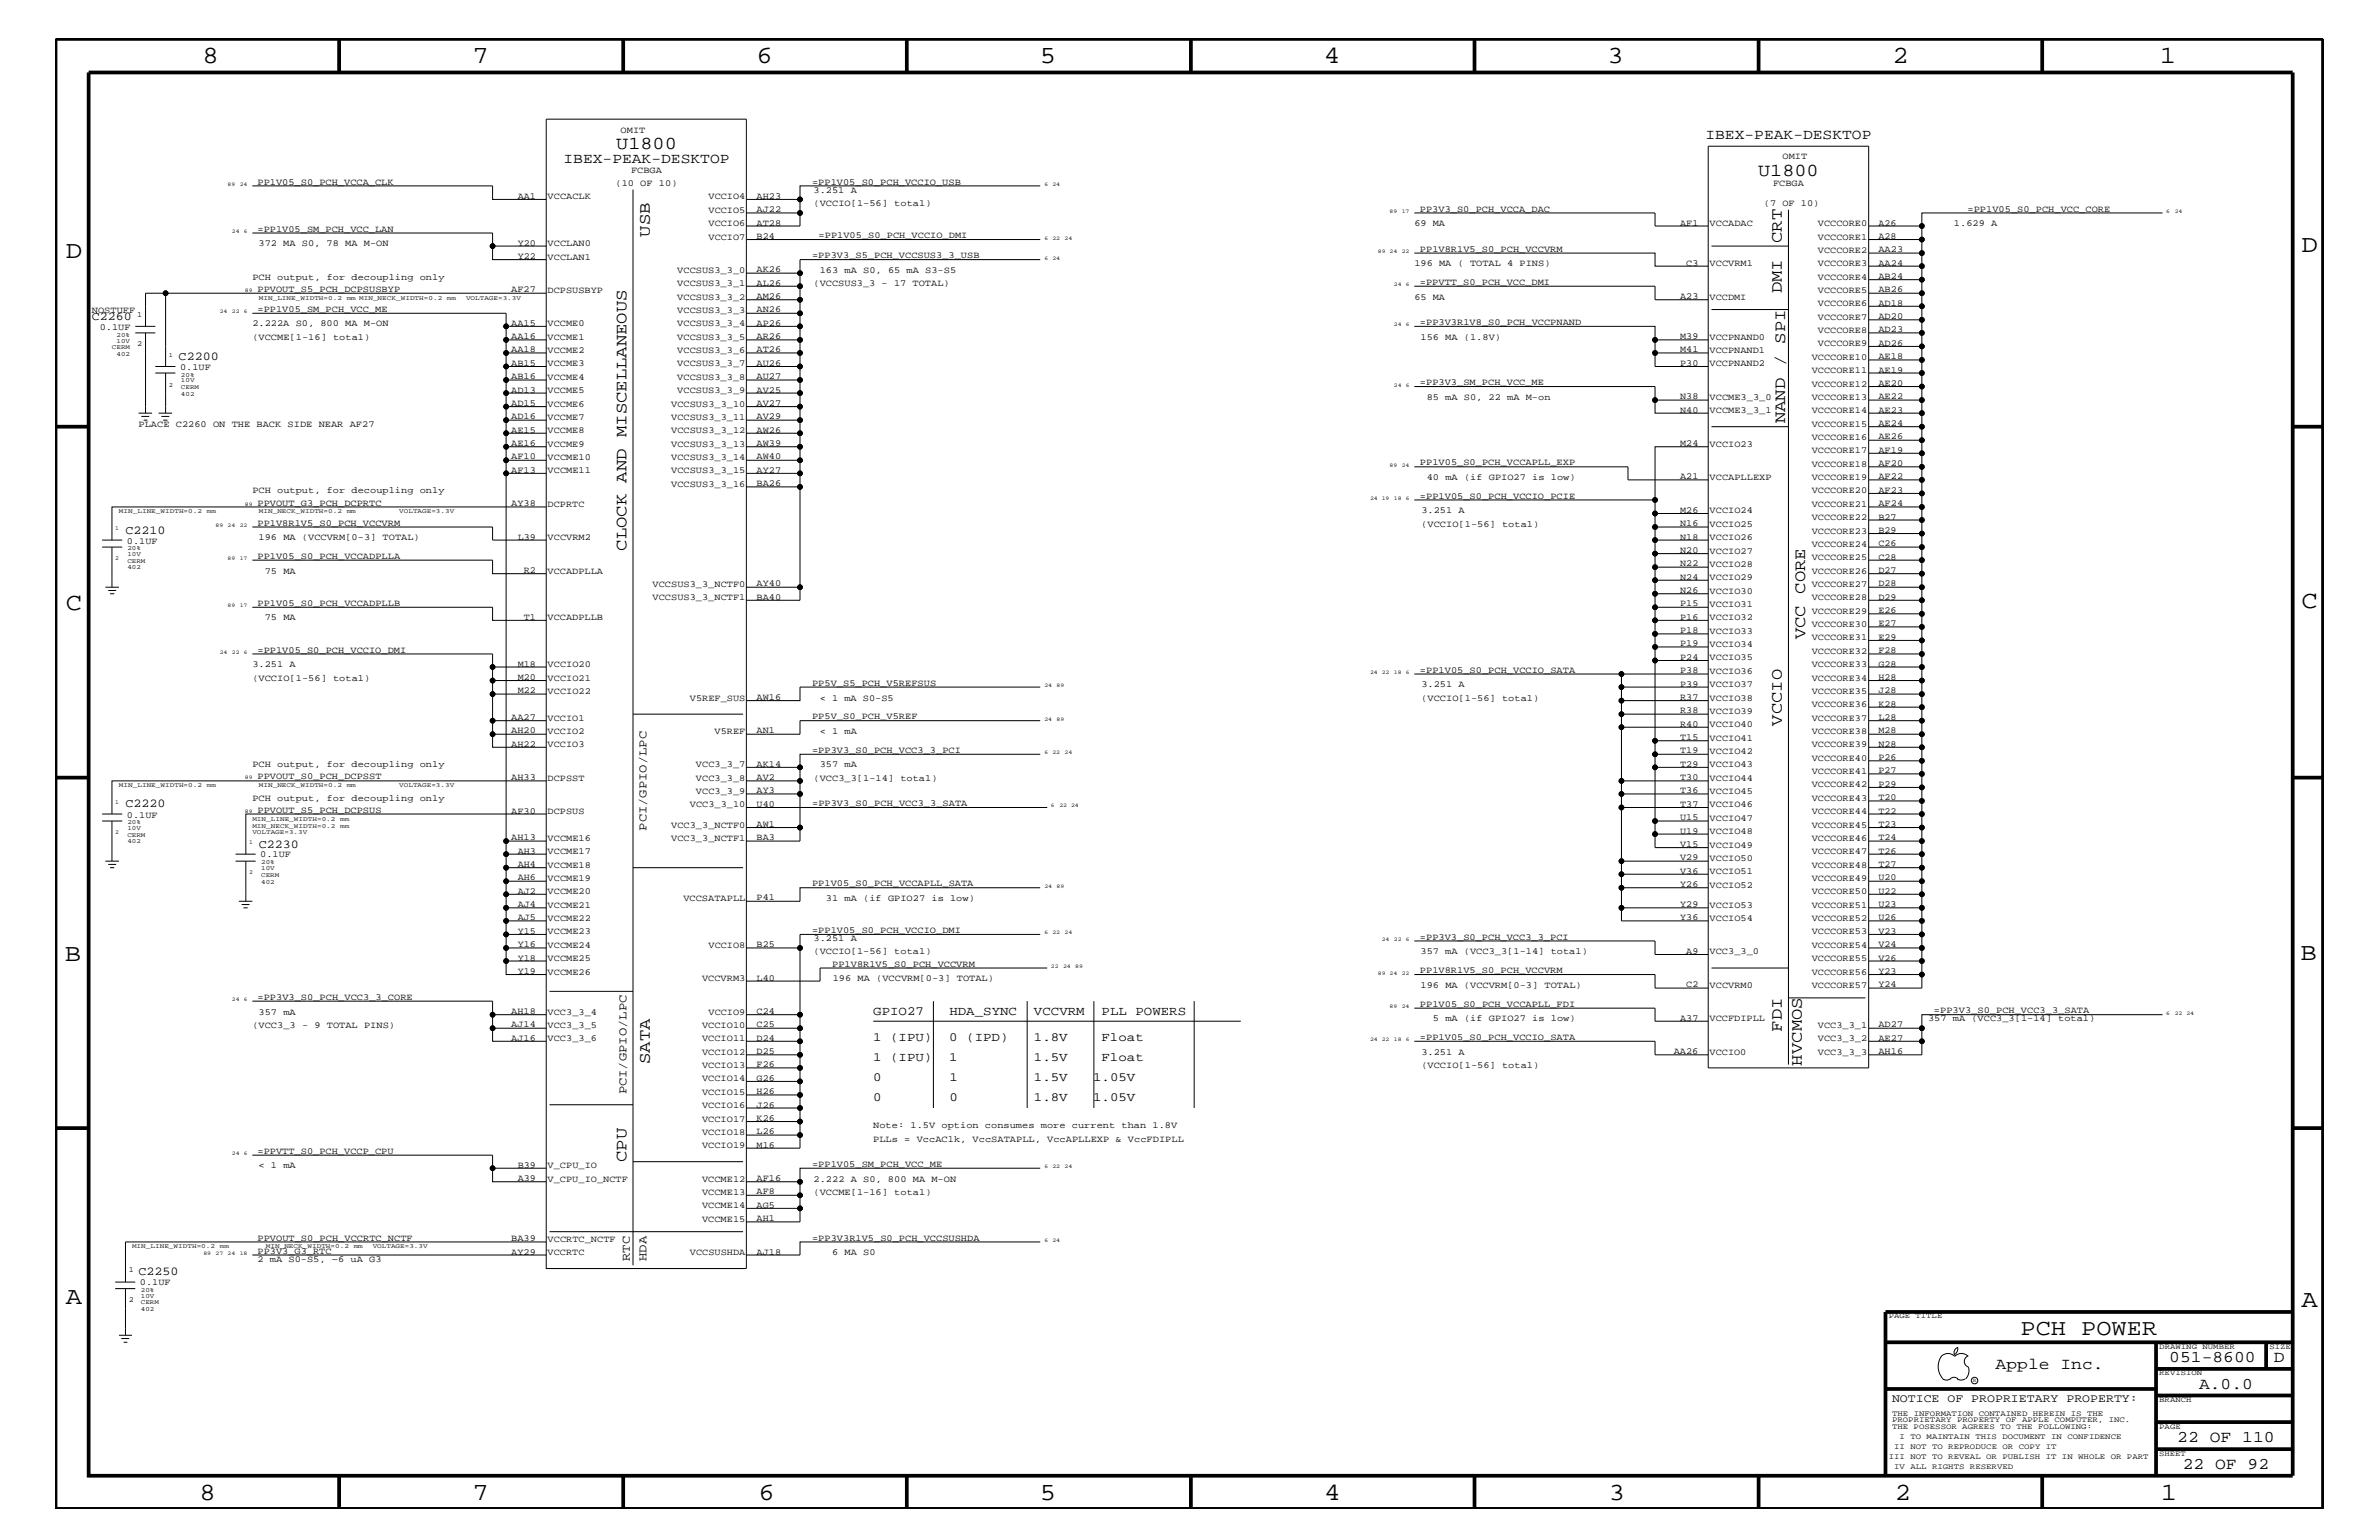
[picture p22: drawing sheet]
<svg xmlns="http://www.w3.org/2000/svg" width="432mm" height="279mm" viewBox="0 0 432 279" stroke-linecap="round" stroke-linejoin="round" font-family="sans-serif">
<defs><g id="words">
<g font-size="4.5">
<text x="36.7" y="11.5">8</text>
<text x="85.8" y="11.5">7</text>
<text x="137.3" y="11.5">6</text>
<text x="188.7" y="11.5">5</text>
<text x="240.3" y="11.5">4</text>
<text x="291.8" y="11.5">3</text>
<text x="343.5" y="11.5">2</text>
<text x="392" y="11.5">1</text>
<text x="11.9" y="46.8">D</text>
<text x="417.7" y="45.7">D</text>
<text x="11.9" y="110.6">C</text>
<text x="417.7" y="110.3">C</text>
<text x="11.8" y="174.3">B</text>
<text x="417.6" y="174.2">B</text>
<text x="11.9" y="236.7">A</text>
<text x="417.7" y="237.1">A</text>
<text x="36.2" y="272.1">8</text>
<text x="85.8" y="272.1">7</text>
<text x="137.7" y="272.1">6</text>
<text x="188.7" y="272.1">5</text>
<text x="240.4" y="272.1">4</text>
<text x="292" y="272.1">3</text>
<text x="343.9" y="272.1">2</text>
<text x="392.2" y="272.1">1</text>
</g>
<text font-size="4.1" x="366.7" y="242.3">PCH POWER</text>
<g font-size="3.3">
<text x="111.8" y="27.1">U1800</text>
<text x="319.1" y="31.9">U1800</text>
</g>
<g font-size="3">
<text x="117.9" y="42.9" transform="rotate(-90 117.9 42.9)">USB</text>
<text x="323.4" y="44.1" transform="rotate(-90 323.4 44.1)">CRT</text>
<text x="323.4" y="53.2" transform="rotate(-90 323.4 53.2)">DMI</text>
<text x="324" y="76.8" transform="rotate(-90 324 76.8)">NAND / SPI</text>
<text x="113.7" y="99.9" transform="rotate(-90 113.7 99.9)">CLOCK AND MISCELLANEOUS</text>
<text x="327.7" y="116" transform="rotate(-90 327.7 116)">VCC CORE</text>
<text x="323.4" y="131.6" transform="rotate(-90 323.4 131.6)">VCCIO</text>
<text x="323.4" y="187.2" transform="rotate(-90 323.4 187.2)">FDI</text>
<text x="117.9" y="193" transform="rotate(-90 117.9 193)">SATA</text>
<text x="327.1" y="193.3" transform="rotate(-90 327.1 193.3)">HVCMOS</text>
<text x="113.7" y="210.8" transform="rotate(-90 113.7 210.8)">CPU</text>
<text x="362.2" y="248.4">Apple Inc.</text>
<text x="393.7" y="247.1">051-8600</text>
<text x="399.2" y="252">A.0.0</text>
<text x="412.7" y="247.1">D</text>
<text x="395.2" y="261.6">22 OF 110</text>
<text x="396.2" y="266.6">22 OF 92</text>
</g>
<g font-size="2.6">
<text x="102.3" y="29.5">IBEX-PEAK-DESKTOP</text>
<text x="309.5" y="25.3">IBEX-PEAK-DESKTOP</text>
</g>
<g font-size="2.3">
<text x="158.5" y="184.1">GPIO27</text>
<text x="172.3" y="184.1">HDA_SYNC</text>
<text x="187.7" y="184.1">VCCVRM</text>
<text x="200" y="184.1">PLL POWERS</text>
<text x="158.5" y="188.9">1 (IPU)</text>
<text x="172.3" y="188.9">0 (IPD)</text>
<text x="187.7" y="188.9">1.8V</text>
<text x="199.9" y="188.9">Float</text>
<text x="158.5" y="196.2">0</text>
<text x="158.5" y="192.6">1 (IPU)</text>
<text x="172.3" y="192.6">1</text>
<text x="172.3" y="196.2">1</text>
<text x="187.7" y="192.6">1.5V</text>
<text x="187.7" y="196.2">1.5V</text>
<text x="198.4" y="196.2">1.05V</text>
<text x="199.9" y="192.6">Float</text>
<text x="158.5" y="199.8">0</text>
<text x="172.3" y="199.8">0</text>
<text x="187.7" y="199.8">1.8V</text>
<text x="198.4" y="199.8">1.05V</text>
</g>
<g font-size="2.2">
<text x="16.7" y="58">C2260</text>
<text x="32.4" y="65.3">C2200</text>
<text x="22.8" y="96.8">C2210</text>
<text x="22.8" y="146.5">C2220</text>
<text x="47" y="153.8">C2230</text>
<text x="117.3" y="150.7" transform="rotate(-90 117.3 150.7)">PCI/GPIO/LPC</text>
<text x="113.7" y="198.6" transform="rotate(-90 113.7 198.6)">PCI/GPIO/LPC</text>
<text x="25.1" y="231.3">C2250</text>
<text x="114.3" y="228.8" transform="rotate(-90 114.3 228.8)">RTC</text>
<text x="117.3" y="228.8" transform="rotate(-90 117.3 228.8)">HDA</text>
</g>
<text font-size="2.1" x="343.4" y="254.4">NOTICE OF PROPRIETARY PROPERTY:</text>
<g font-size="1.7">
<text x="112.6" y="24.1">OMIT</text>
<text x="323.6" y="28.9">OMIT</text>
<text x="46.7" y="33.6">PP1V05_S0_PCH_VCCA_CLK</text>
<text x="111.7" y="33.7">(10 OF 10)</text>
<text x="114.6" y="31.4">FCBGA</text>
<text x="147.4" y="33.6">=PP1V05_S0_PCH_VCCIO_USB</text>
<text x="147.7" y="35">3.251 A</text>
<text x="321.8" y="33.7">FCBGA</text>
<text x="94" y="36.1">AA1</text>
<text x="99.4" y="36.2">VCCACLK</text>
<text x="128.6" y="41">VCCIO6</text>
<text x="128.6" y="38.6">VCCIO5</text>
<text x="128.6" y="36.2">VCCIO4</text>
<text x="137.3" y="40.9">AT28</text>
<text x="137.3" y="38.5">AJ22</text>
<text x="137.3" y="36.1">AH23</text>
<text x="147.7" y="37.4">(VCCIO[1-56] total)</text>
<text x="256.7" y="41">69 MA</text>
<text x="257.7" y="38.4">PP3V3_S0_PCH_VCCA_DAC</text>
<text x="305" y="40.9">AF1</text>
<text x="310.3" y="41">VCCADAC</text>
<text x="320.2" y="37.4">(7 OF 10)</text>
<text x="329.9" y="41">VCCCORE0</text>
<text x="341" y="40.9">A26</text>
<text x="354.7" y="41">1.629 A</text>
<text x="357.1" y="38.4">=PP1V05_S0_PCH_VCC_CORE</text>
<text x="46.7" y="42">=PP1V05_SM_PCH_VCC_LAN</text>
<text x="46.9" y="44.6">372 MA S0, 78 MA M-ON</text>
<text x="94" y="47">Y22</text>
<text x="94" y="44.6">Y20</text>
<text x="99.4" y="47.1">VCCLAN1</text>
<text x="99.4" y="44.6">VCCLAN0</text>
<text x="128.6" y="43.5">VCCIO7</text>
<text x="137.3" y="43.4">B24</text>
<text x="147.4" y="46.8">=PP3V3_S5_PCH_VCCSUS3_3_USB</text>
<text x="148.6" y="43.2">=PP1V05_S0_PCH_VCCIO_DMI</text>
<text x="257.7" y="45.7">PP1V8R1V5_S0_PCH_VCCVRM</text>
<text x="329.9" y="45.9">VCCCORE2</text>
<text x="329.9" y="43.5">VCCCORE1</text>
<text x="341" y="45.7">AA23</text>
<text x="341" y="43.4">A28</text>
<text x="45.8" y="50.7">PCH output, for decoupling only</text>
<text x="46.7" y="52.9">PPVOUT_S5_PCH_DCPSUSBYP</text>
<text x="92.8" y="53">AF27</text>
<text x="99.4" y="53.2">DCPSUSBYP</text>
<text x="122.9" y="51.9">VCCSUS3_3_1</text>
<text x="122.9" y="49.6">VCCSUS3_3_0</text>
<text x="137.3" y="51.8">AL26</text>
<text x="137.3" y="49.4">AK26</text>
<text x="147.7" y="51.9">(VCCSUS3_3 - 17 TOTAL)</text>
<text x="148.8" y="49.6">163 mA S0, 65 mA S3-S5</text>
<text x="256.7" y="48.3">196 MA ( TOTAL 4 PINS)</text>
<text x="257.7" y="51.7">=PPVTT_S0_PCH_VCC_DMI</text>
<text x="306.1" y="48.2">C3</text>
<text x="310.3" y="48.3">VCCVRM1</text>
<text x="329.9" y="53.2">VCCCORE5</text>
<text x="329.9" y="50.7">VCCCORE4</text>
<text x="329.9" y="48.3">VCCCORE3</text>
<text x="341" y="53">AB26</text>
<text x="341" y="50.7">AB24</text>
<text x="341" y="48.2">AA24</text>
<text x="16.7" y="56.8">NOSTUFF</text>
<text x="18.1" y="59.8">0.1UF</text>
<text x="45.8" y="59.2">2.222A S0, 800 MA M-ON</text>
<text x="46.7" y="56.6">=PP1V05_SM_PCH_VCC_ME</text>
<text x="92.8" y="59.1">AA15</text>
<text x="99.4" y="59.2">VCCME0</text>
<text x="122.9" y="59.2">VCCSUS3_3_4</text>
<text x="122.9" y="56.8">VCCSUS3_3_3</text>
<text x="122.9" y="54.4">VCCSUS3_3_2</text>
<text x="137.3" y="59.1">AP26</text>
<text x="137.3" y="56.7">AN26</text>
<text x="137.3" y="54.2">AM26</text>
<text x="256.7" y="54.4">65 MA</text>
<text x="257.7" y="59">=PP3V3R1V8_S0_PCH_VCCPNAND</text>
<text x="305" y="54.2">A23</text>
<text x="310.3" y="54.4">VCCDMI</text>
<text x="329.9" y="55.6">VCCCORE6</text>
<text x="329.9" y="58">VCCCORE7</text>
<text x="341" y="57.9">AD20</text>
<text x="341" y="55.5">AD18</text>
<text x="45.8" y="61.7">(VCCME[1-16] total)</text>
<text x="92.8" y="64">AA18</text>
<text x="92.8" y="61.5">AA16</text>
<text x="99.4" y="64">VCCME2</text>
<text x="99.4" y="61.7">VCCME1</text>
<text x="122.9" y="64">VCCSUS3_3_6</text>
<text x="122.9" y="61.7">VCCSUS3_3_5</text>
<text x="137.3" y="64">AT26</text>
<text x="137.3" y="61.5">AR26</text>
<text x="257.8" y="61.7">156 MA (1.8V)</text>
<text x="305" y="64">M41</text>
<text x="305" y="61.5">M39</text>
<text x="310.3" y="64">VCCPNAND1</text>
<text x="310.3" y="61.7">VCCPNAND0</text>
<text x="328.8" y="65.3">VCCCORE10</text>
<text x="329.9" y="62.9">VCCCORE9</text>
<text x="329.9" y="60.4">VCCCORE8</text>
<text x="341" y="62.8">AD26</text>
<text x="341" y="60.3">AD23</text>
<text x="341" y="65.1">AE18</text>
<text x="32.7" y="67.1">0.1UF</text>
<text x="92.8" y="71.2">AD13</text>
<text x="92.8" y="68.8">AB16</text>
<text x="92.8" y="66.4">AB15</text>
<text x="99.4" y="71.3">VCCME5</text>
<text x="99.4" y="68.9">VCCME4</text>
<text x="99.4" y="66.5">VCCME3</text>
<text x="122.9" y="71.3">VCCSUS3_3_9</text>
<text x="122.9" y="68.9">VCCSUS3_3_8</text>
<text x="122.9" y="66.5">VCCSUS3_3_7</text>
<text x="137.3" y="71.2">AV25</text>
<text x="137.3" y="68.8">AU27</text>
<text x="137.3" y="66.4">AU26</text>
<text x="257.7" y="69.9">=PP3V3_SM_PCH_VCC_ME</text>
<text x="305" y="66.4">P30</text>
<text x="310.3" y="66.5">VCCPNAND2</text>
<text x="328.8" y="70.1">VCCCORE12</text>
<text x="328.8" y="67.7">VCCCORE11</text>
<text x="341" y="70">AE20</text>
<text x="341" y="67.6">AE19</text>
<text x="25.1" y="77.4">PLACE C2260 ON THE BACK SIDE NEAR AF27</text>
<text x="92.8" y="76.1">AD16</text>
<text x="92.8" y="73.7">AD15</text>
<text x="99.4" y="76.2">VCCME7</text>
<text x="99.4" y="73.8">VCCME6</text>
<text x="121.8" y="76.2">VCCSUS3_3_11</text>
<text x="121.8" y="73.8">VCCSUS3_3_10</text>
<text x="137.3" y="76.1">AV29</text>
<text x="137.3" y="73.7">AV27</text>
<text x="259" y="72.6">85 mA S0, 22 mA M-on</text>
<text x="305" y="74.9">N40</text>
<text x="305" y="72.4">N38</text>
<text x="310.3" y="75">VCCME3_3_1</text>
<text x="310.3" y="72.6">VCCME3_3_0</text>
<text x="328.8" y="77.4">VCCCORE15</text>
<text x="328.8" y="75">VCCCORE14</text>
<text x="328.8" y="72.6">VCCCORE13</text>
<text x="341" y="77.3">AE24</text>
<text x="341" y="74.9">AE23</text>
<text x="341" y="72.4">AE22</text>
<text x="92.8" y="80.9">AE16</text>
<text x="92.8" y="78.5">AE15</text>
<text x="92.8" y="83.3">AF10</text>
<text x="99.4" y="83.5">VCCME10</text>
<text x="99.4" y="81.1">VCCME9</text>
<text x="99.4" y="78.6">VCCME8</text>
<text x="121.8" y="83.5">VCCSUS3_3_14</text>
<text x="121.8" y="81.1">VCCSUS3_3_13</text>
<text x="121.8" y="78.6">VCCSUS3_3_12</text>
<text x="137.3" y="83.3">AW40</text>
<text x="137.3" y="80.9">AW39</text>
<text x="137.3" y="78.5">AW26</text>
<text x="305" y="80.9">M24</text>
<text x="310.3" y="81.1">VCCIO23</text>
<text x="328.8" y="82.2">VCCCORE17</text>
<text x="328.8" y="79.9">VCCCORE16</text>
<text x="341" y="82.2">AF19</text>
<text x="341" y="79.7">AE26</text>
<text x="45.8" y="89.5">PCH output, for decoupling only</text>
<text x="92.8" y="85.8">AF13</text>
<text x="99.4" y="85.9">VCCME11</text>
<text x="121.8" y="88.3">VCCSUS3_3_16</text>
<text x="121.8" y="85.9">VCCSUS3_3_15</text>
<text x="137.3" y="88.2">BA26</text>
<text x="137.3" y="85.8">AY27</text>
<text x="257.7" y="84.4">PP1V05_S0_PCH_VCCAPLL_EXP</text>
<text x="259" y="87.1">40 mA (if GPIO27 is low)</text>
<text x="305" y="87">A21</text>
<text x="310.3" y="87.1">VCCAPLLEXP</text>
<text x="328.8" y="89.5">VCCCORE20</text>
<text x="328.8" y="87.1">VCCCORE19</text>
<text x="328.8" y="84.7">VCCCORE18</text>
<text x="341" y="89.4">AF23</text>
<text x="341" y="87">AF22</text>
<text x="341" y="84.5">AF20</text>
<text x="46.7" y="95.4">PP1V8R1V5_S0_PCH_VCCVRM</text>
<text x="46.7" y="91.7">PPVOUT_G3_PCH_DCPRTC</text>
<text x="92.8" y="91.8">AY38</text>
<text x="99.4" y="92">DCPRTC</text>
<text x="257.7" y="90.5">=PP1V05_S0_PCH_VCCIO_PCIE</text>
<text x="258" y="95.6">(VCCIO[1-56] total)</text>
<text x="258" y="93.2">3.251 A</text>
<text x="305" y="95.4">N16</text>
<text x="305" y="93.1">M26</text>
<text x="310.3" y="95.6">VCCIO25</text>
<text x="310.3" y="93.2">VCCIO24</text>
<text x="328.8" y="94.3">VCCCORE22</text>
<text x="328.8" y="92">VCCCORE21</text>
<text x="341" y="94.3">B27</text>
<text x="341" y="91.8">AF24</text>
<text x="23" y="98.7">0.1UF</text>
<text x="46.7" y="101.4">PP1V05_S0_PCH_VCCADPLLA</text>
<text x="46.9" y="98">196 MA (VCCVRM[0-3] TOTAL)</text>
<text x="94" y="97.9">L39</text>
<text x="99.4" y="98">VCCVRM2</text>
<text x="305" y="100.4">N20</text>
<text x="305" y="97.9">N18</text>
<text x="310.3" y="100.4">VCCIO27</text>
<text x="310.3" y="98">VCCIO26</text>
<text x="328.8" y="101.6">VCCCORE25</text>
<text x="328.8" y="99.3">VCCCORE24</text>
<text x="328.8" y="96.8">VCCCORE23</text>
<text x="341" y="101.5">C28</text>
<text x="341" y="99.1">C26</text>
<text x="341" y="96.7">B29</text>
<text x="48.1" y="104.1">75 MA</text>
<text x="95.1" y="104">R2</text>
<text x="99.4" y="104.1">VCCADPLLA</text>
<text x="118.4" y="106.5">VCCSUS3_3_NCTF0</text>
<text x="137.3" y="106.4">AY40</text>
<text x="305" y="107.6">N26</text>
<text x="305" y="105.2">N24</text>
<text x="305" y="102.7">N22</text>
<text x="310.3" y="107.7">VCCIO30</text>
<text x="310.3" y="105.3">VCCIO29</text>
<text x="310.3" y="102.9">VCCIO28</text>
<text x="328.8" y="106.5">VCCCORE27</text>
<text x="328.8" y="104.1">VCCCORE26</text>
<text x="341" y="106.4">D28</text>
<text x="341" y="104">D27</text>
<text x="46.7" y="109.9">PP1V05_S0_PCH_VCCADPLLB</text>
<text x="48.1" y="112.6">75 MA</text>
<text x="95.1" y="112.5">T1</text>
<text x="99.4" y="112.6">VCCADPLLB</text>
<text x="118.4" y="108.9">VCCSUS3_3_NCTF1</text>
<text x="137.3" y="108.8">BA40</text>
<text x="305" y="112.5">P16</text>
<text x="305" y="110">P15</text>
<text x="310.3" y="110.2">VCCIO31</text>
<text x="310.3" y="112.6">VCCIO32</text>
<text x="328.8" y="113.7">VCCCORE30</text>
<text x="328.8" y="111.4">VCCCORE29</text>
<text x="328.8" y="108.9">VCCCORE28</text>
<text x="341" y="113.7">E27</text>
<text x="341" y="111.2">E26</text>
<text x="341" y="108.8">D29</text>
<text x="46.7" y="118.4">=PP1V05_S0_PCH_VCCIO_DMI</text>
<text x="305" y="119.7">P24</text>
<text x="305" y="117.3">P19</text>
<text x="305" y="114.8">P18</text>
<text x="310.3" y="117.4">VCCIO34</text>
<text x="310.3" y="119.8">VCCIO35</text>
<text x="310.3" y="115">VCCIO33</text>
<text x="328.8" y="118.6">VCCCORE32</text>
<text x="328.8" y="116.2">VCCCORE31</text>
<text x="341" y="118.5">F28</text>
<text x="341" y="116.1">E29</text>
<text x="45.8" y="123.5">(VCCIO[1-56] total)</text>
<text x="45.8" y="121">3.251 A</text>
<text x="94" y="125.8">M22</text>
<text x="94" y="123.4">M20</text>
<text x="94" y="120.9">M18</text>
<text x="99.4" y="125.9">VCCIO22</text>
<text x="99.4" y="123.5">VCCIO21</text>
<text x="99.4" y="121">VCCIO20</text>
<text x="147.4" y="124.4">PP5V_S5_PCH_V5REFSUS</text>
<text x="257.7" y="122">=PP1V05_S0_PCH_VCCIO_SATA</text>
<text x="258" y="124.7">3.251 A</text>
<text x="305" y="124.6">P39</text>
<text x="305" y="122.1">P38</text>
<text x="310.3" y="122.3">VCCIO36</text>
<text x="310.3" y="124.7">VCCIO37</text>
<text x="328.8" y="125.9">VCCCORE35</text>
<text x="328.8" y="123.5">VCCCORE34</text>
<text x="328.8" y="121">VCCCORE33</text>
<text x="341" y="125.8">J28</text>
<text x="341" y="123.4">H28</text>
<text x="341" y="120.9">G28</text>
<text x="92.8" y="130.7">AA27</text>
<text x="99.4" y="130.8">VCCIO1</text>
<text x="125.2" y="127.1">V5REF_SUS</text>
<text x="137.3" y="127">AW16</text>
<text x="147.4" y="130.5">PP5V_S0_PCH_V5REF</text>
<text x="148.8" y="127.1">&lt; 1 mA S0-S5</text>
<text x="258" y="127.1">(VCCIO[1-56] total)</text>
<text x="305" y="131.9">R40</text>
<text x="305" y="129.4">R38</text>
<text x="305" y="127">R37</text>
<text x="310.3" y="131.9">VCCIO40</text>
<text x="310.3" y="129.6">VCCIO39</text>
<text x="310.3" y="127.1">VCCIO38</text>
<text x="328.8" y="130.8">VCCCORE37</text>
<text x="328.8" y="128.3">VCCCORE36</text>
<text x="341" y="130.7">L28</text>
<text x="341" y="128.2">K28</text>
<text x="92.8" y="133">AH20</text>
<text x="92.8" y="135.5">AH22</text>
<text x="99.4" y="135.6">VCCIO3</text>
<text x="99.4" y="133.2">VCCIO2</text>
<text x="129.7" y="133.2">V5REF</text>
<text x="137.3" y="133">AN1</text>
<text x="147.4" y="136.6">=PP3V3_S0_PCH_VCC3_3_PCI</text>
<text x="148.8" y="133.2">&lt; 1 mA</text>
<text x="305" y="136.7">T19</text>
<text x="305" y="134.2">T15</text>
<text x="310.3" y="136.8">VCCIO42</text>
<text x="310.3" y="134.4">VCCIO41</text>
<text x="328.8" y="135.6">VCCCORE39</text>
<text x="328.8" y="133.2">VCCCORE38</text>
<text x="341" y="137.9">P26</text>
<text x="341" y="135.5">N28</text>
<text x="341" y="133">M28</text>
<text x="45.8" y="139.2">PCH output, for decoupling only</text>
<text x="46.7" y="141.4">PPVOUT_S0_PCH_DCPSST</text>
<text x="92.8" y="141.5">AH33</text>
<text x="99.4" y="141.7">DCPSST</text>
<text x="126.3" y="141.7">VCC3_3_8</text>
<text x="126.3" y="139.2">VCC3_3_7</text>
<text x="137.3" y="139.1">AK14</text>
<text x="137.3" y="144">AY3</text>
<text x="137.3" y="141.5">AV2</text>
<text x="147.7" y="141.7">(VCC3_3[1-14] total)</text>
<text x="148.8" y="139.2">357 mA</text>
<text x="305" y="144">T36</text>
<text x="305" y="141.5">T30</text>
<text x="305" y="139.1">T29</text>
<text x="310.3" y="141.7">VCCIO44</text>
<text x="310.3" y="139.2">VCCIO43</text>
<text x="328.8" y="142.9">VCCCORE42</text>
<text x="328.8" y="140.4">VCCCORE41</text>
<text x="328.8" y="138">VCCCORE40</text>
<text x="341" y="142.8">P29</text>
<text x="341" y="140.3">P27</text>
<text x="23" y="148.4">0.1UF</text>
<text x="45.8" y="145.3">PCH output, for decoupling only</text>
<text x="46.7" y="147.5">PPVOUT_S5_PCH_DCPSUS</text>
<text x="92.8" y="147.6">AF30</text>
<text x="99.4" y="147.7">DCPSUS</text>
<text x="125.2" y="146.5">VCC3_3_10</text>
<text x="126.3" y="144">VCC3_3_9</text>
<text x="137.3" y="146.4">U40</text>
<text x="147.4" y="146.2">=PP3V3_S0_PCH_VCC3_3_SATA</text>
<text x="305" y="148.8">U15</text>
<text x="305" y="146.4">T37</text>
<text x="310.3" y="149">VCCIO47</text>
<text x="310.3" y="146.5">VCCIO46</text>
<text x="310.3" y="144">VCCIO45</text>
<text x="328.8" y="147.7">VCCCORE44</text>
<text x="328.8" y="145.3">VCCCORE43</text>
<text x="341" y="147.6">T22</text>
<text x="341" y="145.1">T20</text>
<text x="47.2" y="155.6">0.1UF</text>
<text x="92.8" y="152.4">AH13</text>
<text x="94" y="154.9">AH3</text>
<text x="99.4" y="155">VCCME17</text>
<text x="99.4" y="152.6">VCCME16</text>
<text x="121.8" y="152.6">VCC3_3_NCTF1</text>
<text x="121.8" y="150.1">VCC3_3_NCTF0</text>
<text x="137.3" y="152.4">BA3</text>
<text x="137.3" y="150.1">AW1</text>
<text x="305" y="153.7">V15</text>
<text x="305" y="151.2">U19</text>
<text x="310.3" y="151.3">VCCIO48</text>
<text x="310.3" y="153.8">VCCIO49</text>
<text x="328.8" y="155">VCCCORE47</text>
<text x="328.8" y="152.6">VCCCORE46</text>
<text x="328.8" y="150.1">VCCCORE45</text>
<text x="341" y="154.9">T26</text>
<text x="341" y="152.4">T24</text>
<text x="341" y="150.1">T23</text>
<text x="94" y="159.7">AH6</text>
<text x="94" y="157.3">AH4</text>
<text x="99.4" y="159.9">VCCME19</text>
<text x="99.4" y="157.4">VCCME18</text>
<text x="147.4" y="160.8">PP1V05_S0_PCH_VCCAPLL_SATA</text>
<text x="305" y="160.9">Y26</text>
<text x="305" y="158.5">V36</text>
<text x="305" y="156.1">V29</text>
<text x="310.3" y="156.2">VCCIO50</text>
<text x="310.3" y="158.6">VCCIO51</text>
<text x="310.3" y="161.1">VCCIO52</text>
<text x="328.8" y="159.9">VCCCORE49</text>
<text x="328.8" y="157.4">VCCCORE48</text>
<text x="341" y="159.7">U20</text>
<text x="341" y="157.3">T27</text>
<text x="94" y="167">AJ5</text>
<text x="94" y="164.5">AJ4</text>
<text x="94" y="162.2">AJ2</text>
<text x="99.4" y="167.1">VCCME22</text>
<text x="99.4" y="164.7">VCCME21</text>
<text x="99.4" y="162.2">VCCME20</text>
<text x="124" y="163.5">VCCSATAPLL</text>
<text x="137.3" y="163.4">P41</text>
<text x="149.9" y="163.5">31 mA (if GPIO27 is low)</text>
<text x="305" y="167">Y36</text>
<text x="305" y="164.5">Y29</text>
<text x="310.3" y="167.1">VCCIO54</text>
<text x="310.3" y="164.7">VCCIO53</text>
<text x="328.8" y="167.1">VCCCORE52</text>
<text x="328.8" y="164.7">VCCCORE51</text>
<text x="328.8" y="162.2">VCCCORE50</text>
<text x="341" y="167">U26</text>
<text x="341" y="164.5">U23</text>
<text x="341" y="162.2">U22</text>
<text x="94" y="171.8">Y16</text>
<text x="94" y="169.4">Y15</text>
<text x="99.4" y="172">VCCME24</text>
<text x="99.4" y="169.5">VCCME23</text>
<text x="128.6" y="172">VCCIO8</text>
<text x="137.3" y="171.8">B25</text>
<text x="147.4" y="169.3">=PP1V05_S0_PCH_VCCIO_DMI</text>
<text x="147.7" y="173.2">(VCCIO[1-56] total)</text>
<text x="147.7" y="170.7">3.251 A</text>
<text x="257.7" y="170.5">=PP3V3_S0_PCH_VCC3_3_PCI</text>
<text x="257.8" y="173.2">357 mA (VCC3_3[1-14] total)</text>
<text x="306.1" y="173.1">A9</text>
<text x="310.3" y="173.2">VCC3_3_0</text>
<text x="328.8" y="172">VCCCORE54</text>
<text x="328.8" y="169.5">VCCCORE53</text>
<text x="341" y="171.8">V24</text>
<text x="341" y="169.4">V23</text>
<text x="94" y="176.7">Y19</text>
<text x="94" y="174.3">Y18</text>
<text x="99.4" y="176.8">VCCME26</text>
<text x="99.4" y="174.4">VCCME25</text>
<text x="127.4" y="178">VCCVRM3</text>
<text x="137.3" y="177.9">L40</text>
<text x="151" y="175.4">PP1V8R1V5_S0_PCH_VCCVRM</text>
<text x="151.2" y="178">196 MA (VCCVRM[0-3] TOTAL)</text>
<text x="257.7" y="176.6">PP1V8R1V5_S0_PCH_VCCVRM</text>
<text x="257.8" y="179.3">196 MA (VCCVRM[0-3] TOTAL)</text>
<text x="306.1" y="179.1">C2</text>
<text x="310.3" y="179.3">VCCVRM0</text>
<text x="328.8" y="179.3">VCCCORE57</text>
<text x="328.8" y="176.8">VCCCORE56</text>
<text x="328.8" y="174.4">VCCCORE55</text>
<text x="341" y="179.1">Y24</text>
<text x="341" y="176.7">Y23</text>
<text x="341" y="174.3">V26</text>
<text x="46.7" y="181.4">=PP3V3_S0_PCH_VCC3_3_CORE</text>
<text x="46.9" y="184.1">357 mA</text>
<text x="92.8" y="184">AH18</text>
<text x="99.4" y="184.1">VCC3_3_4</text>
<text x="128.6" y="184.1">VCCIO9</text>
<text x="137.3" y="184">C24</text>
<text x="257.7" y="182.7">PP1V05_S0_PCH_VCCAPLL_FDI</text>
<text x="260.1" y="185.3">5 mA (if GPIO27 is low)</text>
<text x="305" y="185.2">A37</text>
<text x="310.3" y="185.3">VCCFDIPLL</text>
<text x="350" y="185.3">357 mA (VCC3_3[1-14] total)</text>
<text x="351" y="183.8">=PP3V3_S0_PCH_VCC3_3_SATA</text>
<text x="45.8" y="186.5">(VCC3_3 - 9 TOTAL PINS)</text>
<text x="92.8" y="188.8">AJ16</text>
<text x="92.8" y="186.4">AJ14</text>
<text x="99.4" y="188.9">VCC3_3_6</text>
<text x="99.4" y="186.5">VCC3_3_5</text>
<text x="127.4" y="191.4">VCCIO12</text>
<text x="127.4" y="188.9">VCCIO11</text>
<text x="127.4" y="186.5">VCCIO10</text>
<text x="137.3" y="191.2">D25</text>
<text x="137.3" y="188.8">D24</text>
<text x="137.3" y="186.4">C25</text>
<text x="257.7" y="188.7">=PP1V05_S0_PCH_VCCIO_SATA</text>
<text x="258" y="191.4">3.251 A</text>
<text x="303.8" y="191.2">AA26</text>
<text x="310.3" y="191.4">VCCIO0</text>
<text x="329.9" y="188.9">VCC3_3_2</text>
<text x="329.9" y="191.4">VCC3_3_3</text>
<text x="329.9" y="186.5">VCC3_3_1</text>
<text x="341" y="191.2">AH16</text>
<text x="341" y="188.8">AE27</text>
<text x="341" y="186.4">AD27</text>
<text x="127.4" y="196.2">VCCIO14</text>
<text x="127.4" y="193.7">VCCIO13</text>
<text x="137.3" y="196.1">G26</text>
<text x="137.3" y="193.7">F26</text>
<text x="258" y="193.7">(VCCIO[1-56] total)</text>
<text x="127.4" y="203.5">VCCIO17</text>
<text x="127.4" y="201">VCCIO16</text>
<text x="127.4" y="198.7">VCCIO15</text>
<text x="137.3" y="203.4">K26</text>
<text x="137.3" y="200.9">J26</text>
<text x="137.3" y="198.5">H26</text>
<text x="46.7" y="209.3">=PPVTT_S0_PCH_VCCP_CPU</text>
<text x="127.4" y="208.3">VCCIO19</text>
<text x="127.4" y="205.9">VCCIO18</text>
<text x="137.3" y="208.2">M16</text>
<text x="137.3" y="205.8">L26</text>
<text x="158.5" y="207.1">PLLs = VccAClk, VccSATAPLL, VccAPLLEXP &amp; VccFDIPLL</text>
<text x="158.5" y="204.7">Note: 1.5V option consumes more current than 1.8V</text>
<text x="46.9" y="211.9">&lt; 1 mA</text>
<text x="94" y="214.2">A39</text>
<text x="94" y="211.9">B39</text>
<text x="99.4" y="214.4">V_CPU_IO_NCTF</text>
<text x="99.4" y="211.9">V_CPU_IO</text>
<text x="127.4" y="214.4">VCCME12</text>
<text x="137.3" y="214.2">AF16</text>
<text x="147.4" y="211.7">=PP1V05_SM_PCH_VCC_ME</text>
<text x="147.7" y="214.4">2.222 A S0, 800 MA M-ON</text>
<text x="127.4" y="221.7">VCCME15</text>
<text x="127.4" y="219.2">VCCME14</text>
<text x="127.4" y="216.9">VCCME13</text>
<text x="137.3" y="221.5">AH1</text>
<text x="137.3" y="219.1">AG5</text>
<text x="137.3" y="216.7">AF8</text>
<text x="147.7" y="216.9">(VCCME[1-16] total)</text>
<text x="46.7" y="225.1">PPVOUT_S0_PCH_VCCRTC_NCTF</text>
<text x="46.7" y="227.5">PP3V3_G3_RTC</text>
<text x="92.8" y="225.2">BA39</text>
<text x="92.8" y="227.6">AY29</text>
<text x="99.4" y="225.3">VCCRTC_NCTF</text>
<text x="99.4" y="227.7">VCCRTC</text>
<text x="125.2" y="227.7">VCCSUSHDA</text>
<text x="137.3" y="227.6">AJ18</text>
<text x="147.4" y="225.1">=PP3V3R1V5_S0_PCH_VCCSUSHDA</text>
<text x="151" y="227.7">6 MA S0</text>
<text x="25.4" y="233.2">0.1UF</text>
<text x="46.7" y="229">2 mA S0-S5, ~6 uA G3</text>
</g>
<g font-size="1.4">
<text x="24.9" y="57.4">1</text>
<text x="24.9" y="62.9">2</text>
<text x="23.4" y="230.7">1</text>
<text x="23.4" y="236.2">2</text>
<text x="342.8" y="239.2">PAGE TITLE</text>
<text x="391.9" y="244.7">DRAWING NUMBER</text>
<text x="411.9" y="244.7">SIZE</text>
<text x="391.9" y="249.5">REVISION</text>
<text x="343.4" y="256.8">THE INFORMATION CONTAINED HEREIN IS THE</text>
<text x="391.9" y="254.4">BRANCH</text>
<text x="343.4" y="259.3">THE POSESSOR AGREES TO THE FOLLOWING:</text>
<text x="343.4" y="258">PROPRIETARY PROPERTY OF APPLE COMPUTER, INC.</text>
<text x="343.8" y="262.9">II NOT TO REPRODUCE OR COPY IT</text>
<text x="344.8" y="261.1">I TO MAINTAIN THIS DOCUMENT IN CONFIDENCE</text>
<text x="391.9" y="259.3">PAGE</text>
<text x="342.8" y="264.7">III NOT TO REVEAL OR PUBLISH IT IN WHOLE OR PART</text>
<text x="343.8" y="266.6">IV ALL RIGHTS RESERVED</text>
<text x="391.9" y="264.1">SHEET</text>
</g>
<g font-size="1.2">
<text x="47" y="54.4">MIN_LINE_WIDTH=0.2</text>
<text x="62.9" y="54.4">mm MIN_NECK_WIDTH=0.2</text>
<text x="81.1" y="54.4">mm</text>
<text x="84.6" y="54.4">VOLTAGE=3.3V</text>
<text x="20.3" y="63.4">CERM</text>
<text x="21.2" y="62.2">10V</text>
<text x="21.2" y="61.1">20%</text>
<text x="21.2" y="64.5">402</text>
<text x="30.6" y="64.7">1</text>
<text x="30.6" y="70.1">2</text>
<text x="32.9" y="68.4">20%</text>
<text x="32.9" y="69.4">10V</text>
<text x="32.9" y="71.8">402</text>
<text x="32.9" y="70.6">CERM</text>
<text x="21.6" y="93.2">MIN_LINE_WIDTH=0.2</text>
<text x="37.5" y="93.2">mm</text>
<text x="47" y="93.2">MIN_NECK_WIDTH=0.2</text>
<text x="62.9" y="93.2">mm</text>
<text x="72.5" y="93.2">VOLTAGE=3.3V</text>
<text x="23.1" y="99.9">20%</text>
<text x="23.1" y="101">10V</text>
<text x="23.1" y="102.1">CERM</text>
<text x="23.1" y="103.3">402</text>
<text x="21.6" y="142.9">MIN_LINE_WIDTH=0.2</text>
<text x="37.5" y="142.9">mm</text>
<text x="47" y="142.9">MIN_NECK_WIDTH=0.2</text>
<text x="62.9" y="142.9">mm</text>
<text x="72.5" y="142.9">VOLTAGE=3.3V</text>
<text x="23.1" y="149.5">20%</text>
<text x="45.8" y="149">MIN_LINE_WIDTH=0.2</text>
<text x="61.7" y="149">mm</text>
<text x="23.1" y="151.8">CERM</text>
<text x="23.1" y="153">402</text>
<text x="23.1" y="150.7">10V</text>
<text x="45.8" y="150.1">MIN_NECK_WIDTH=0.2</text>
<text x="45.8" y="151.3">VOLTAGE=3.3V</text>
<text x="61.7" y="150.1">mm</text>
<text x="47.4" y="157.9">10V</text>
<text x="47.4" y="159.1">CERM</text>
<text x="47.4" y="160.3">402</text>
<text x="47.4" y="156.8">20%</text>
<text x="24" y="226.5">MIN_LINE_WIDTH=0.2</text>
<text x="39.9" y="226.5">mm</text>
<text x="48.3" y="226.5">MIN_NECK_WIDTH=0.2</text>
<text x="64.2" y="226.5">mm</text>
<text x="67.6" y="226.5">VOLTAGE=3.3V</text>
<text x="25.6" y="237.9">402</text>
<text x="25.6" y="234.4">20%</text>
<text x="25.6" y="235.5">10V</text>
<text x="25.6" y="236.7">CERM</text>
</g>
<g font-size="1.1">
<text x="20.9" y="101.6">2</text>
<text x="20.9" y="96.2">1</text>
<text x="20.9" y="145.9">1</text>
<text x="20.9" y="151.3">2</text>
<text x="45.2" y="153.2">1</text>
<text x="45.2" y="158.6">2</text>
</g>
<g font-size="1">
<text x="41.3" y="33.7">89</text>
<text x="43.5" y="33.7">24</text>
<text x="189.6" y="33.7">6</text>
<text x="191" y="33.7">24</text>
<text x="252.2" y="38.6">89</text>
<text x="254.4" y="38.6">17</text>
<text x="393.2" y="38.6">6</text>
<text x="394.7" y="38.6">24</text>
<text x="42.1" y="42.3">24</text>
<text x="44.3" y="42.3">6</text>
<text x="189.6" y="43.5">6</text>
<text x="189.6" y="47.1">6</text>
<text x="191" y="43.5">22</text>
<text x="191" y="47.1">24</text>
<text x="193.2" y="43.5">24</text>
<text x="250.1" y="45.9">89 24</text>
<text x="254.4" y="45.9">22</text>
<text x="44.5" y="52.9">89</text>
<text x="253" y="51.9">24</text>
<text x="255.2" y="51.9">6</text>
<text x="39.9" y="56.8">24</text>
<text x="42.1" y="56.8">22</text>
<text x="44.3" y="56.8">6</text>
<text x="253" y="59.2">24</text>
<text x="255.2" y="59.2">6</text>
<text x="253" y="70.1">24</text>
<text x="255.2" y="70.1">6</text>
<text x="252.2" y="84.7">89</text>
<text x="254.4" y="84.7">24</text>
<text x="39.1" y="95.6">89</text>
<text x="41.3" y="95.6">24</text>
<text x="43.5" y="95.6">22</text>
<text x="44.5" y="91.7">89</text>
<text x="248.7" y="90.7">24 19</text>
<text x="253" y="90.7">18</text>
<text x="255.2" y="90.7">6</text>
<text x="41.3" y="101.6">89</text>
<text x="43.5" y="101.6">17</text>
<text x="41.3" y="110.2">89</text>
<text x="43.5" y="110.2">17</text>
<text x="39.9" y="118.6">24</text>
<text x="42.1" y="118.6">22</text>
<text x="44.3" y="118.6">6</text>
<text x="189.6" y="124.7">24</text>
<text x="191.8" y="124.7">89</text>
<text x="248.7" y="122.3">24 22</text>
<text x="253" y="122.3">18</text>
<text x="255.2" y="122.3">6</text>
<text x="189.6" y="130.8">24</text>
<text x="191.8" y="130.8">89</text>
<text x="189.6" y="136.8">6</text>
<text x="191" y="136.8">22</text>
<text x="193.2" y="136.8">24</text>
<text x="44.4" y="141.4">89</text>
<text x="44.4" y="147.5">89</text>
<text x="190.8" y="146.5">6</text>
<text x="192.3" y="146.5">22 24</text>
<text x="189.6" y="161.1">24</text>
<text x="191.8" y="161.1">89</text>
<text x="189.6" y="169.5">6</text>
<text x="191" y="169.5">22</text>
<text x="193.2" y="169.5">24</text>
<text x="250.8" y="170.7">24</text>
<text x="253" y="170.7">22</text>
<text x="255.2" y="170.7">6</text>
<text x="190.8" y="175.6">22</text>
<text x="193" y="175.6">24</text>
<text x="195.2" y="175.6">89</text>
<text x="250.1" y="176.8">89 24</text>
<text x="254.4" y="176.8">22</text>
<text x="42.1" y="181.6">24</text>
<text x="44.3" y="181.6">6</text>
<text x="252.2" y="182.9">89</text>
<text x="254.4" y="182.9">24</text>
<text x="393.2" y="184.1">6</text>
<text x="394.7" y="184.1">22 24</text>
<text x="248.7" y="188.9">24 22</text>
<text x="253" y="188.9">18</text>
<text x="255.2" y="188.9">6</text>
<text x="42.1" y="209.6">24</text>
<text x="44.3" y="209.6">6</text>
<text x="189.6" y="211.9">6</text>
<text x="191" y="211.9">22</text>
<text x="193.2" y="211.9">24</text>
<text x="36.9" y="227.7">89</text>
<text x="39.1" y="227.7">27</text>
<text x="41.3" y="227.7">24</text>
<text x="43.5" y="227.7">18</text>
<text x="189.6" y="225.3">6</text>
<text x="191" y="225.3">24</text>
<text x="358.1" y="250.7">R</text>
</g>
</g></defs>
<g fill="none" stroke="#000" stroke-width=".18">
<path d="M45.8 33.7h43.6v2.5h9.7M99.1 21.6h36.4v208.6h-36.4zM114.9 34.4v195.2M135.5 38.6h9.7v2.4h-9.7M135.5 36.2h9.7M188.8 33.7h-43.6v4.9M256.7 38.6h43.7v2.4h9.6M310 26.5h29.2v167.2h-29.2zM324.6 38v155.2M392.5 38.6h-43.7v2.4h-9.6M24.6 59.2h3.6M26.4 59.2v-6h3.7v13.3"/>
<path d="M30.1 53.2h69M45.8 42.3h43.6v2.3h9.7M45.8 56.8h46.1v2.4h7.2M89.4 44.6v2.5h9.7M91.9 59.2v2.5h7.2M135.5 43.5h53.3M135.5 54.4h9.7M135.5 59.2h9.7M135.5 56.8h9.7M135.5 51.9h9.7M135.5 49.6h9.7M188.8 47.1h-43.6v61.8h-9.7"/>
<path d="M256.7 59.2h43.7v2.5h9.6M256.7 45.9h43.7v2.4h9.6M256.7 51.9h43.7v2.5h9.6M310.6 56.2h14M310.6 44.6h14M339.2 50.7h9.6M339.2 48.3h9.6M339.2 45.9h9.6M339.2 43.5h9.6M339.2 53.2h9.6M339.2 55.6h9.6M339.2 58h9.6"/>
<path d="M348.8 41v138.3h-9.6M24.6 60.4h3.6M25.1 75h2.5M25.7 75.6h1.4M26.1 76.2h.7M26.4 60.4v14.6M28.2 67.7h3.6M28.2 66.5h3.6M28.8 75h2.4M29.3 75.6h1.4M29.6 76.2h.8M30.1 67.7v7.3"/>
<path d="M91.9 61.7v2.3h7.2M91.9 64v2.5h7.2M91.9 66.5v2.4h7.2M91.9 68.9v2.4h7.2M91.9 71.3v2.5h7.2M91.9 73.8v2.4h7.2M91.9 76.2v2.4h7.2M91.9 78.6v2.5h7.2M135.5 66.5h9.7M135.5 76.2h9.7M135.5 61.7h9.7M135.5 64h9.7"/>
<path d="M135.5 78.6h9.7M135.5 73.8h9.7M135.5 71.3h9.7M135.5 68.9h9.7M256.7 70.1h43.7v2.5M300.4 61.7v2.3h9.6M300.4 64v2.5h9.6M310 72.6h-9.6v2.4h9.6M310.6 77.4h14M339.2 67.7h9.6M339.2 75h9.6M339.2 77.4h9.6"/>
<path d="M339.2 62.9h9.6M339.2 60.4h9.6M339.2 72.6h9.6M339.2 70.1h9.6M339.2 65.3h9.6M339.2 79.9h9.6M18.5 99.3h3.7M18.5 98h3.7M20.3 99.3v7.2M45.8 95.6h43.6v2.4h9.7M91.9 81.1v2.4h7.2M91.9 85.9v66.7h7.2"/>
<path d="M91.9 85.9h7.2M91.9 83.5v2.4M99.1 92h-78.8v6M135.5 81.1h9.7M135.5 88.3h9.7M135.5 85.9h9.7M135.5 83.5h9.7M256.7 84.7h38.8v2.4h14.5M300.4 90.7v2.5M310 98h-9.6v2.4M310 95.6h-9.6v2.4M310 93.2h-9.6v2.4"/>
<path d="M310 81.1h-9.6v9.6h-43.7M339.2 99.3h9.6M339.2 87.1h9.6M339.2 84.7h9.6M339.2 82.2h9.6M339.2 89.5h9.6M339.2 92h9.6M339.2 94.3h9.6M339.2 96.8h9.6M19.1 106.5h2.5M19.6 107.1h1.5M20 107.7h.7"/>
<path d="M45.8 110.2h43.6v2.4h9.7M45.8 118.6h43.6v2.4h9.7M45.8 101.6h43.6v2.5h9.7M135.5 106.5h9.7M300.4 105.3h9.6M300.4 112.6h9.6M300.4 102.9v4.8M300.4 110.2v4.8M300.4 117.4v2.4M310 119.8h-9.6v14.6M310 115h-9.6v2.4h9.6M310 107.7h-9.6v2.5h9.6"/>
<path d="M310 100.4h-9.6v2.5h9.6M339.2 106.5h9.6M339.2 104.1h9.6M339.2 101.6h9.6M339.2 111.4h9.6M339.2 108.9h9.6M339.2 118.6h9.6M339.2 116.2h9.6M339.2 113.7h9.6M89.4 121v2.5h9.7M89.4 123.5v2.4h9.7M89.4 125.9v7.3h9.7"/>
<path d="M89.4 133.2v2.4h9.7M89.4 130.8h9.7M114.9 129.6h20M135.5 139.2h9.7v4.8M188.8 124.7h-43.6v2.4h-9.7M188.8 136.8h-43.6v2.4M188.8 130.8h-43.6v2.4h-9.7M256.7 122.3h53.3M294.3 129.6h15.7M294.3 122.3v44.8h15.7M294.3 124.7h15.7M294.3 127.1h15.7"/>
<path d="M294.3 131.9h15.7M300.4 136.8v2.4M310 139.2h-9.6v9.8M310 134.4h-9.6v2.4h9.6M339.2 123.5h9.6M339.2 121h9.6M339.2 138h9.6M339.2 135.6h9.6M339.2 133.2h9.6M339.2 130.8h9.6M339.2 128.3h9.6M339.2 125.9h9.6"/>
<path d="M18.5 149h3.7M18.5 147.7h3.7M19.1 156.2h2.5M19.6 156.8h1.5M20 157.4h.7M20.3 149v7.2M42.8 156.2h3.6M42.8 155h3.6M44.6 156.2v7.3M91.9 152.6v2.4h7.2M91.9 155v2.4h7.2M91.9 157.4v2.5h7.2"/>
<path d="M91.9 159.9v2.3h7.2M99.1 141.7h-78.8v6M99.1 147.7h-54.5v7.3M114.9 157.4h20M135.5 150.1h9.7v2.5h-9.7M135.5 141.7h9.7M135.5 144h9.7M135.5 146.5h54.6M145.2 144v6.1M294.3 156.2h15.7M294.3 141.7h15.7M294.3 144h15.7"/>
<path d="M294.3 146.5h15.7M294.3 158.6h15.7M300.4 149h9.6M300.4 149v4.8h9.6M300.4 151.3h9.6M339.2 147.7h9.6M339.2 157.4h9.6M339.2 155h9.6M339.2 150.1h9.6M339.2 145.3h9.6M339.2 142.9h9.6M339.2 140.4h9.6"/>
<path d="M339.2 159.9h9.6M339.2 152.6h9.6M43.3 163.5h2.5M43.9 164.1h1.4M44.2 164.7h.8M91.9 162.2v2.5h7.2M91.9 164.7v2.4h7.2M91.9 167.1v2.4h7.2M91.9 169.5v2.5h7.2M91.9 172v2.4h7.2M91.9 174.4v2.4h7.2M99.7 179.9h15.2"/>
<path d="M145.2 172v36.3h-9.7M188.8 161.1h-43.6v2.4h-9.7M188.8 169.5h-43.6v2.5h-9.7M190.1 175.6h-41.3v2.4h-13.3M256.7 176.8h43.7v2.5h9.6M256.7 170.7h43.7v2.5h9.6M294.3 164.7h15.7M294.3 161.1h15.7M310.6 175.6h14M339.2 164.7h9.6M339.2 162.2h9.6M339.2 167.1h9.6"/>
<path d="M339.2 169.5h9.6M339.2 172h9.6M339.2 174.4h9.6M339.2 176.8h9.6M45.8 181.6h43.6v4.9M89.4 184.1h9.7M99.1 186.5h-9.7v2.4h9.7M135.5 186.5h9.7M135.5 188.9h9.7M135.5 191.4h9.7M135.5 193.7h9.7M135.5 198.7h9.7"/>
<path d="M135.5 196.2h9.7M135.5 184.1h9.7M158.5 185.3h66.7M169.4 181.6v19.4M186.4 181.6v19.4M198.5 181.6v19.4M216.7 181.6v19.4M256.7 188.9h43.7v2.5h9.6M256.7 182.9h43.7v2.4h9.6M324.6 181h14M339.2 188.9h9.6M348.8 186.5v4.9h-9.6"/>
<path d="M392.5 184.1h-43.7v2.4h-9.6M45.8 209.6h43.6v2.3M99.1 211.9h-9.7v2.5h9.7M99.7 200.4h15.2M114.9 210.8h20M135.5 214.4h9.7v4.8M135.5 219.2h9.7M135.5 216.9h9.7M135.5 205.9h9.7M135.5 203.5h9.7M135.5 201h9.7M145.2 219.2v2.5h-9.7"/>
<path d="M188.8 211.9h-43.6v2.5M20.9 233.8h3.7M20.9 232.6h3.7M22.8 233.8v8.5M45.8 227.7h53.3M99.1 225.3h-76.3v7.3M99.7 223.5h35.2M188.8 225.3h-43.6v2.4h-9.7M21.6 242.3h2.4M22 242.9h1.5M22.4 243.5h.7M352.3 246.1a1.69 1.69 0 0 1 2.5 0 1.72 1.72 0 0 1 2.4 0"/>
<path d="M352.4 246a3.2 3.2 0 0 0 .4 4.3l.8 .1 .4-.2M354 250.2l.7-.3 .7 .3M355.2 250.2l.7 .2 .7-.2M355.3 244.4v.3a1.18 1.18 0 0 1-.6 1.1M355.4 244.4a.99 .99 0 0 0-.6 1.4M357.2 246a1.04 1.04 0 0 0-.7 1 1.04 1.04 0 0 0 .7 1M357.3 248l.1 .7a2.11 2.11 0 0 1-.6 1.5"/>
<circle cx="145.2" cy="38.6" r=".42"/>
<circle cx="145.2" cy="36.2" r=".42"/>
<circle cx="30.1" cy="53.2" r=".42"/>
<circle cx="89.4" cy="44.6" r=".42"/>
<circle cx="91.9" cy="59.2" r=".42"/>
<circle cx="145.2" cy="49.6" r=".42"/>
<circle cx="145.2" cy="56.8" r=".42"/>
<circle cx="145.2" cy="59.2" r=".42"/>
<circle cx="145.2" cy="51.9" r=".42"/>
<circle cx="145.2" cy="54.4" r=".42"/>
<circle cx="348.8" cy="55.6" r=".42"/>
<circle cx="348.8" cy="48.3" r=".42"/>
<circle cx="348.8" cy="58" r=".42"/>
<circle cx="348.8" cy="45.9" r=".42"/>
<circle cx="348.8" cy="53.2" r=".42"/>
<circle cx="348.8" cy="41" r=".42"/>
<circle cx="348.8" cy="50.7" r=".42"/>
<circle cx="348.8" cy="43.5" r=".42"/>
<circle cx="91.9" cy="66.5" r=".42"/>
<circle cx="91.9" cy="73.8" r=".42"/>
<circle cx="91.9" cy="76.2" r=".42"/>
<circle cx="91.9" cy="64" r=".42"/>
<circle cx="91.9" cy="71.3" r=".42"/>
<circle cx="91.9" cy="68.9" r=".42"/>
<circle cx="91.9" cy="78.6" r=".42"/>
<circle cx="91.9" cy="61.7" r=".42"/>
<circle cx="145.2" cy="76.2" r=".42"/>
<circle cx="145.2" cy="66.5" r=".42"/>
<circle cx="145.2" cy="64" r=".42"/>
<circle cx="145.2" cy="73.8" r=".42"/>
<circle cx="145.2" cy="78.6" r=".42"/>
<circle cx="145.2" cy="61.7" r=".42"/>
<circle cx="145.2" cy="71.3" r=".42"/>
<circle cx="145.2" cy="68.9" r=".42"/>
<circle cx="300.4" cy="64" r=".42"/>
<circle cx="300.4" cy="72.6" r=".42"/>
<circle cx="300.4" cy="61.7" r=".42"/>
<circle cx="348.8" cy="65.3" r=".42"/>
<circle cx="348.8" cy="75" r=".42"/>
<circle cx="348.8" cy="79.9" r=".42"/>
<circle cx="348.8" cy="60.4" r=".42"/>
<circle cx="348.8" cy="70.1" r=".42"/>
<circle cx="348.8" cy="62.9" r=".42"/>
<circle cx="348.8" cy="72.6" r=".42"/>
<circle cx="348.8" cy="77.4" r=".42"/>
<circle cx="348.8" cy="67.7" r=".42"/>
<circle cx="91.9" cy="83.5" r=".42"/>
<circle cx="91.9" cy="81.1" r=".42"/>
<circle cx="91.9" cy="85.9" r=".42"/>
<circle cx="145.2" cy="83.5" r=".42"/>
<circle cx="145.2" cy="88.3" r=".42"/>
<circle cx="145.2" cy="81.1" r=".42"/>
<circle cx="145.2" cy="85.9" r=".42"/>
<circle cx="300.4" cy="90.7" r=".42"/>
<circle cx="300.4" cy="93.2" r=".42"/>
<circle cx="300.4" cy="98" r=".42"/>
<circle cx="300.4" cy="95.6" r=".42"/>
<circle cx="348.8" cy="92" r=".42"/>
<circle cx="348.8" cy="84.7" r=".42"/>
<circle cx="348.8" cy="82.2" r=".42"/>
<circle cx="348.8" cy="99.3" r=".42"/>
<circle cx="348.8" cy="89.5" r=".42"/>
<circle cx="348.8" cy="87.1" r=".42"/>
<circle cx="348.8" cy="94.3" r=".42"/>
<circle cx="348.8" cy="96.8" r=".42"/>
<circle cx="145.2" cy="106.5" r=".42"/>
<circle cx="300.4" cy="110.2" r=".42"/>
<circle cx="300.4" cy="117.4" r=".42"/>
<circle cx="300.4" cy="119.8" r=".42"/>
<circle cx="300.4" cy="100.4" r=".42"/>
<circle cx="300.4" cy="102.9" r=".42"/>
<circle cx="300.4" cy="105.3" r=".42"/>
<circle cx="300.4" cy="112.6" r=".42"/>
<circle cx="300.4" cy="115" r=".42"/>
<circle cx="300.4" cy="107.7" r=".42"/>
<circle cx="348.8" cy="101.6" r=".42"/>
<circle cx="348.8" cy="118.6" r=".42"/>
<circle cx="348.8" cy="108.9" r=".42"/>
<circle cx="348.8" cy="111.4" r=".42"/>
<circle cx="348.8" cy="113.7" r=".42"/>
<circle cx="348.8" cy="106.5" r=".42"/>
<circle cx="348.8" cy="116.2" r=".42"/>
<circle cx="348.8" cy="104.1" r=".42"/>
<circle cx="89.4" cy="123.5" r=".42"/>
<circle cx="89.4" cy="130.8" r=".42"/>
<circle cx="89.4" cy="133.2" r=".42"/>
<circle cx="89.4" cy="125.9" r=".42"/>
<circle cx="89.4" cy="121" r=".42"/>
<circle cx="145.2" cy="139.2" r=".42"/>
<circle cx="294.3" cy="129.6" r=".42"/>
<circle cx="294.3" cy="127.1" r=".42"/>
<circle cx="294.3" cy="131.9" r=".42"/>
<circle cx="294.3" cy="124.7" r=".42"/>
<circle cx="294.3" cy="122.3" r=".42"/>
<circle cx="300.4" cy="136.8" r=".42"/>
<circle cx="300.4" cy="139.2" r=".42"/>
<circle cx="300.4" cy="134.4" r=".42"/>
<circle cx="348.8" cy="128.3" r=".42"/>
<circle cx="348.8" cy="135.6" r=".42"/>
<circle cx="348.8" cy="138" r=".42"/>
<circle cx="348.8" cy="123.5" r=".42"/>
<circle cx="348.8" cy="125.9" r=".42"/>
<circle cx="348.8" cy="133.2" r=".42"/>
<circle cx="348.8" cy="130.8" r=".42"/>
<circle cx="348.8" cy="121" r=".42"/>
<circle cx="91.9" cy="157.4" r=".42"/>
<circle cx="91.9" cy="152.6" r=".42"/>
<circle cx="91.9" cy="155" r=".42"/>
<circle cx="91.9" cy="159.9" r=".42"/>
<circle cx="145.2" cy="144" r=".42"/>
<circle cx="145.2" cy="150.1" r=".42"/>
<circle cx="145.2" cy="141.7" r=".42"/>
<circle cx="294.3" cy="146.5" r=".42"/>
<circle cx="294.3" cy="144" r=".42"/>
<circle cx="294.3" cy="156.2" r=".42"/>
<circle cx="294.3" cy="141.7" r=".42"/>
<circle cx="294.3" cy="158.6" r=".42"/>
<circle cx="300.4" cy="151.3" r=".42"/>
<circle cx="300.4" cy="149" r=".42"/>
<circle cx="348.8" cy="145.3" r=".42"/>
<circle cx="348.8" cy="155" r=".42"/>
<circle cx="348.8" cy="157.4" r=".42"/>
<circle cx="348.8" cy="152.6" r=".42"/>
<circle cx="348.8" cy="142.9" r=".42"/>
<circle cx="348.8" cy="147.7" r=".42"/>
<circle cx="348.8" cy="159.9" r=".42"/>
<circle cx="348.8" cy="140.4" r=".42"/>
<circle cx="348.8" cy="150.1" r=".42"/>
<circle cx="91.9" cy="172" r=".42"/>
<circle cx="91.9" cy="162.2" r=".42"/>
<circle cx="91.9" cy="164.7" r=".42"/>
<circle cx="91.9" cy="174.4" r=".42"/>
<circle cx="91.9" cy="169.5" r=".42"/>
<circle cx="91.9" cy="167.1" r=".42"/>
<circle cx="145.2" cy="172" r=".42"/>
<circle cx="294.3" cy="164.7" r=".42"/>
<circle cx="294.3" cy="161.1" r=".42"/>
<circle cx="348.8" cy="162.2" r=".42"/>
<circle cx="348.8" cy="174.4" r=".42"/>
<circle cx="348.8" cy="164.7" r=".42"/>
<circle cx="348.8" cy="169.5" r=".42"/>
<circle cx="348.8" cy="172" r=".42"/>
<circle cx="348.8" cy="167.1" r=".42"/>
<circle cx="348.8" cy="176.8" r=".42"/>
<circle cx="89.4" cy="184.1" r=".42"/>
<circle cx="89.4" cy="186.5" r=".42"/>
<circle cx="145.2" cy="188.9" r=".42"/>
<circle cx="145.2" cy="184.1" r=".42"/>
<circle cx="145.2" cy="198.7" r=".42"/>
<circle cx="145.2" cy="196.2" r=".42"/>
<circle cx="145.2" cy="191.4" r=".42"/>
<circle cx="145.2" cy="186.5" r=".42"/>
<circle cx="145.2" cy="193.7" r=".42"/>
<circle cx="348.8" cy="188.9" r=".42"/>
<circle cx="348.8" cy="186.5" r=".42"/>
<circle cx="89.4" cy="211.9" r=".42"/>
<circle cx="145.2" cy="214.4" r=".42"/>
<circle cx="145.2" cy="216.9" r=".42"/>
<circle cx="145.2" cy="201" r=".42"/>
<circle cx="145.2" cy="205.9" r=".42"/>
<circle cx="145.2" cy="219.2" r=".42"/>
<circle cx="145.2" cy="203.5" r=".42"/>
<circle cx="358.4" cy="250.5" r=".59"/>
</g>
<g fill="none" stroke="#000" stroke-width=".68" stroke-linecap="butt">
<path d="M10.1 7.1h411.5v266.7h-411.5zM16.1 13.2h400v254.5h-400zM61.6 7.1v6.1M113.1 7.1v6.1M164.6 7.1v6.1M216.2 7.1v6.1M267.6 7.1v6.1M319.2 7.1v6.1M370.7 7.1v6.1M10.1 77.4h6M416.1 77.4h5.5M10.1 141.1h6"/>
<path d="M416.1 141.1h5.5M10.1 204.7h6M416.1 204.7h5.5M416.1 238h-73.9v29.7M342.2 243.5h73.9M342.2 252h49.1M391.3 243.5v24.2M391.3 258h24.8M391.3 253.2h24.8M391.3 248.4h24.8M411.3 243.5v4.9M61.6 267.7v6.1"/>
<path d="M113.1 267.7v6.1M164.6 267.7v6.1M216.2 268v5.8M267.6 267.7v6.1M319.2 267.7v6.1M370.7 267.7v6.1M391.3 262.9h24.8"/>
</g>
<g fill="#000">
<circle cx="145.2" cy="38.6" r=".42"/>
<circle cx="145.2" cy="36.2" r=".42"/>
<circle cx="30.1" cy="53.2" r=".42"/>
<circle cx="89.4" cy="44.6" r=".42"/>
<circle cx="91.9" cy="59.2" r=".42"/>
<circle cx="145.2" cy="49.6" r=".42"/>
<circle cx="145.2" cy="56.8" r=".42"/>
<circle cx="145.2" cy="59.2" r=".42"/>
<circle cx="145.2" cy="51.9" r=".42"/>
<circle cx="145.2" cy="54.4" r=".42"/>
<circle cx="348.8" cy="55.6" r=".42"/>
<circle cx="348.8" cy="48.3" r=".42"/>
<circle cx="348.8" cy="58" r=".42"/>
<circle cx="348.8" cy="45.9" r=".42"/>
<circle cx="348.8" cy="53.2" r=".42"/>
<circle cx="348.8" cy="41" r=".42"/>
<circle cx="348.8" cy="50.7" r=".42"/>
<circle cx="348.8" cy="43.5" r=".42"/>
<circle cx="91.9" cy="66.5" r=".42"/>
<circle cx="91.9" cy="73.8" r=".42"/>
<circle cx="91.9" cy="76.2" r=".42"/>
<circle cx="91.9" cy="64" r=".42"/>
<circle cx="91.9" cy="71.3" r=".42"/>
<circle cx="91.9" cy="68.9" r=".42"/>
<circle cx="91.9" cy="78.6" r=".42"/>
<circle cx="91.9" cy="61.7" r=".42"/>
<circle cx="145.2" cy="76.2" r=".42"/>
<circle cx="145.2" cy="66.5" r=".42"/>
<circle cx="145.2" cy="64" r=".42"/>
<circle cx="145.2" cy="73.8" r=".42"/>
<circle cx="145.2" cy="78.6" r=".42"/>
<circle cx="145.2" cy="61.7" r=".42"/>
<circle cx="145.2" cy="71.3" r=".42"/>
<circle cx="145.2" cy="68.9" r=".42"/>
<circle cx="300.4" cy="64" r=".42"/>
<circle cx="300.4" cy="72.6" r=".42"/>
<circle cx="300.4" cy="61.7" r=".42"/>
<circle cx="348.8" cy="65.3" r=".42"/>
<circle cx="348.8" cy="75" r=".42"/>
<circle cx="348.8" cy="79.9" r=".42"/>
<circle cx="348.8" cy="60.4" r=".42"/>
<circle cx="348.8" cy="70.1" r=".42"/>
<circle cx="348.8" cy="62.9" r=".42"/>
<circle cx="348.8" cy="72.6" r=".42"/>
<circle cx="348.8" cy="77.4" r=".42"/>
<circle cx="348.8" cy="67.7" r=".42"/>
<circle cx="91.9" cy="83.5" r=".42"/>
<circle cx="91.9" cy="81.1" r=".42"/>
<circle cx="91.9" cy="85.9" r=".42"/>
<circle cx="145.2" cy="83.5" r=".42"/>
<circle cx="145.2" cy="88.3" r=".42"/>
<circle cx="145.2" cy="81.1" r=".42"/>
<circle cx="145.2" cy="85.9" r=".42"/>
<circle cx="300.4" cy="90.7" r=".42"/>
<circle cx="300.4" cy="93.2" r=".42"/>
<circle cx="300.4" cy="98" r=".42"/>
<circle cx="300.4" cy="95.6" r=".42"/>
<circle cx="348.8" cy="92" r=".42"/>
<circle cx="348.8" cy="84.7" r=".42"/>
<circle cx="348.8" cy="82.2" r=".42"/>
<circle cx="348.8" cy="99.3" r=".42"/>
<circle cx="348.8" cy="89.5" r=".42"/>
<circle cx="348.8" cy="87.1" r=".42"/>
<circle cx="348.8" cy="94.3" r=".42"/>
<circle cx="348.8" cy="96.8" r=".42"/>
<circle cx="145.2" cy="106.5" r=".42"/>
<circle cx="300.4" cy="110.2" r=".42"/>
<circle cx="300.4" cy="117.4" r=".42"/>
<circle cx="300.4" cy="119.8" r=".42"/>
<circle cx="300.4" cy="100.4" r=".42"/>
<circle cx="300.4" cy="102.9" r=".42"/>
<circle cx="300.4" cy="105.3" r=".42"/>
<circle cx="300.4" cy="112.6" r=".42"/>
<circle cx="300.4" cy="115" r=".42"/>
<circle cx="300.4" cy="107.7" r=".42"/>
<circle cx="348.8" cy="101.6" r=".42"/>
<circle cx="348.8" cy="118.6" r=".42"/>
<circle cx="348.8" cy="108.9" r=".42"/>
<circle cx="348.8" cy="111.4" r=".42"/>
<circle cx="348.8" cy="113.7" r=".42"/>
<circle cx="348.8" cy="106.5" r=".42"/>
<circle cx="348.8" cy="116.2" r=".42"/>
<circle cx="348.8" cy="104.1" r=".42"/>
<circle cx="89.4" cy="123.5" r=".42"/>
<circle cx="89.4" cy="130.8" r=".42"/>
<circle cx="89.4" cy="133.2" r=".42"/>
<circle cx="89.4" cy="125.9" r=".42"/>
<circle cx="89.4" cy="121" r=".42"/>
<circle cx="145.2" cy="139.2" r=".42"/>
<circle cx="294.3" cy="129.6" r=".42"/>
<circle cx="294.3" cy="127.1" r=".42"/>
<circle cx="294.3" cy="131.9" r=".42"/>
<circle cx="294.3" cy="124.7" r=".42"/>
<circle cx="294.3" cy="122.3" r=".42"/>
<circle cx="300.4" cy="136.8" r=".42"/>
<circle cx="300.4" cy="139.2" r=".42"/>
<circle cx="300.4" cy="134.4" r=".42"/>
<circle cx="348.8" cy="128.3" r=".42"/>
<circle cx="348.8" cy="135.6" r=".42"/>
<circle cx="348.8" cy="138" r=".42"/>
<circle cx="348.8" cy="123.5" r=".42"/>
<circle cx="348.8" cy="125.9" r=".42"/>
<circle cx="348.8" cy="133.2" r=".42"/>
<circle cx="348.8" cy="130.8" r=".42"/>
<circle cx="348.8" cy="121" r=".42"/>
<circle cx="91.9" cy="157.4" r=".42"/>
<circle cx="91.9" cy="152.6" r=".42"/>
<circle cx="91.9" cy="155" r=".42"/>
<circle cx="91.9" cy="159.9" r=".42"/>
<circle cx="145.2" cy="144" r=".42"/>
<circle cx="145.2" cy="150.1" r=".42"/>
<circle cx="145.2" cy="141.7" r=".42"/>
<circle cx="294.3" cy="146.5" r=".42"/>
<circle cx="294.3" cy="144" r=".42"/>
<circle cx="294.3" cy="156.2" r=".42"/>
<circle cx="294.3" cy="141.7" r=".42"/>
<circle cx="294.3" cy="158.6" r=".42"/>
<circle cx="300.4" cy="151.3" r=".42"/>
<circle cx="300.4" cy="149" r=".42"/>
<circle cx="348.8" cy="145.3" r=".42"/>
<circle cx="348.8" cy="155" r=".42"/>
<circle cx="348.8" cy="157.4" r=".42"/>
<circle cx="348.8" cy="152.6" r=".42"/>
<circle cx="348.8" cy="142.9" r=".42"/>
<circle cx="348.8" cy="147.7" r=".42"/>
<circle cx="348.8" cy="159.9" r=".42"/>
<circle cx="348.8" cy="140.4" r=".42"/>
<circle cx="348.8" cy="150.1" r=".42"/>
<circle cx="91.9" cy="172" r=".42"/>
<circle cx="91.9" cy="162.2" r=".42"/>
<circle cx="91.9" cy="164.7" r=".42"/>
<circle cx="91.9" cy="174.4" r=".42"/>
<circle cx="91.9" cy="169.5" r=".42"/>
<circle cx="91.9" cy="167.1" r=".42"/>
<circle cx="145.2" cy="172" r=".42"/>
<circle cx="294.3" cy="164.7" r=".42"/>
<circle cx="294.3" cy="161.1" r=".42"/>
<circle cx="348.8" cy="162.2" r=".42"/>
<circle cx="348.8" cy="174.4" r=".42"/>
<circle cx="348.8" cy="164.7" r=".42"/>
<circle cx="348.8" cy="169.5" r=".42"/>
<circle cx="348.8" cy="172" r=".42"/>
<circle cx="348.8" cy="167.1" r=".42"/>
<circle cx="348.8" cy="176.8" r=".42"/>
<circle cx="89.4" cy="184.1" r=".42"/>
<circle cx="89.4" cy="186.5" r=".42"/>
<circle cx="145.2" cy="188.9" r=".42"/>
<circle cx="145.2" cy="184.1" r=".42"/>
<circle cx="145.2" cy="198.7" r=".42"/>
<circle cx="145.2" cy="196.2" r=".42"/>
<circle cx="145.2" cy="191.4" r=".42"/>
<circle cx="145.2" cy="186.5" r=".42"/>
<circle cx="145.2" cy="193.7" r=".42"/>
<circle cx="348.8" cy="188.9" r=".42"/>
<circle cx="348.8" cy="186.5" r=".42"/>
<circle cx="89.4" cy="211.9" r=".42"/>
<circle cx="145.2" cy="214.4" r=".42"/>
<circle cx="145.2" cy="216.9" r=".42"/>
<circle cx="145.2" cy="201" r=".42"/>
<circle cx="145.2" cy="205.9" r=".42"/>
<circle cx="145.2" cy="219.2" r=".42"/>
<circle cx="145.2" cy="203.5" r=".42"/>
</g>
<use href="#words"/>
</svg>
